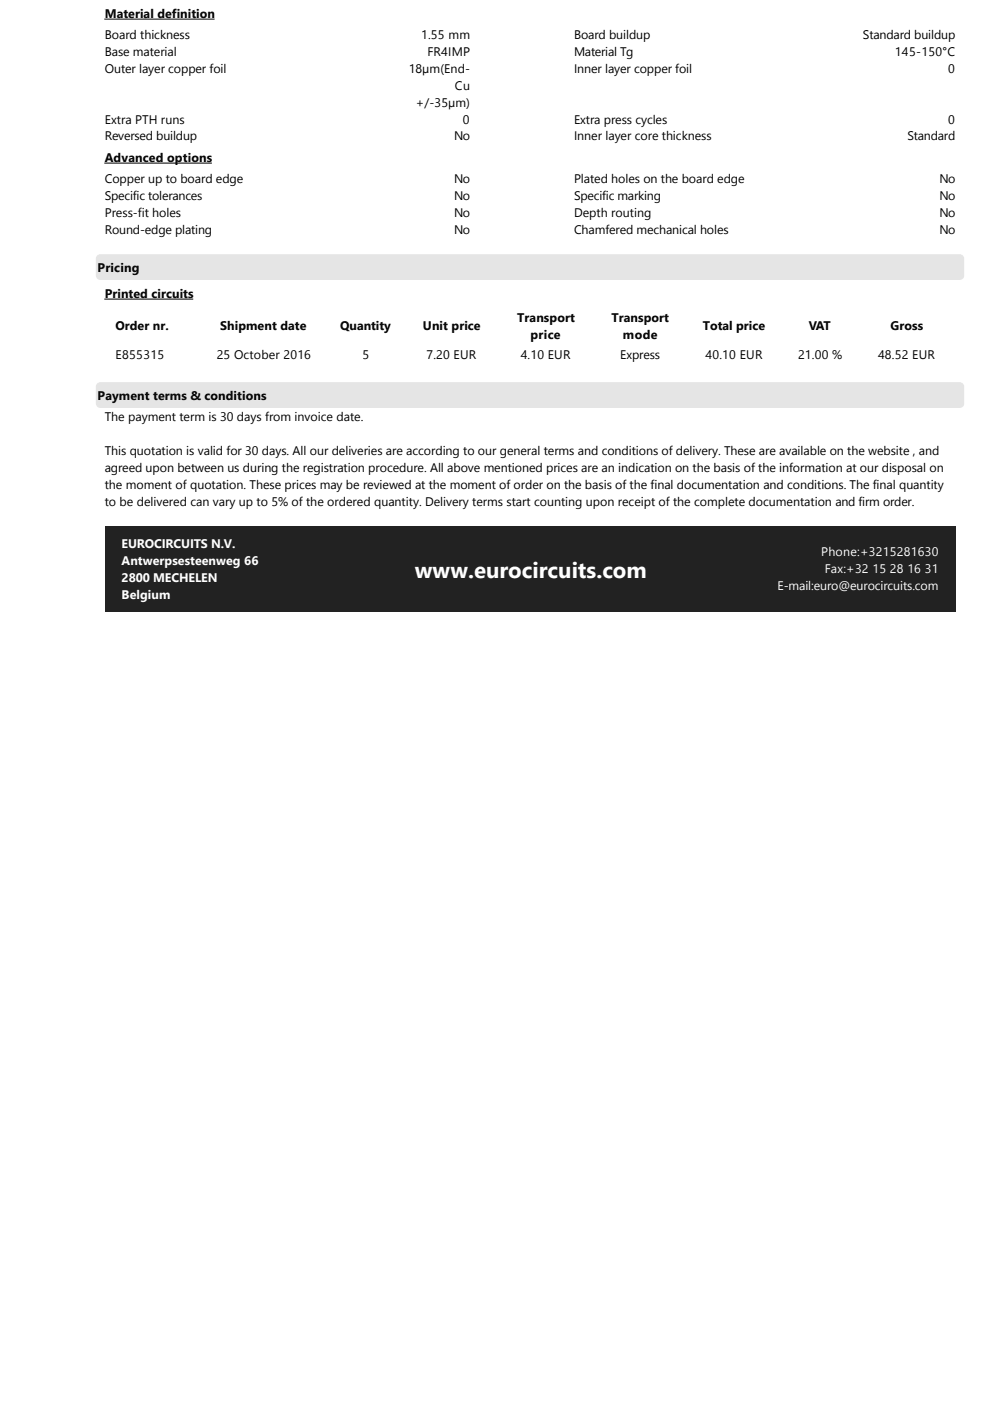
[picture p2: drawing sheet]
<svg xmlns="http://www.w3.org/2000/svg" width="210mm" height="297mm" viewBox="0 0 210 297" stroke-linecap="round" stroke-linejoin="round" font-family="sans-serif">
<defs><g id="words">
<text font-size="4.7" fill="#fff" x="88" y="122.5">www.eurocircuits.com</text>
<g font-size="2.6">
<text x="22.2" y="3.8">Material definition</text>
<text x="22.2" y="8.3">Board thickness</text>
<text x="22.2" y="11.9">Base material</text>
<text x="89.3" y="8.3">1.55 mm</text>
<text x="90.6" y="11.9">FR4IMP</text>
<text x="121.7" y="8.3">Board buildup</text>
<text x="121.7" y="11.9">Material Tg</text>
<text x="183" y="8.3">Standard buildup</text>
<text x="189.7" y="11.9">145‐150°C</text>
<text x="22.2" y="15.5">Outer layer copper foil</text>
<text x="86.7" y="15.5">18µm﴾End‐</text>
<text x="121.7" y="15.5">Inner layer copper foil</text>
<text x="201" y="15.5">0</text>
<text x="88.2" y="22.6">+/‐35µm﴿</text>
<text x="96.5" y="19">Cu</text>
<text x="22.2" y="26.2">Extra PTH runs</text>
<text x="22.2" y="29.8">Reversed buildup</text>
<text x="96.3" y="29.8">No</text>
<text x="98.2" y="26.2">0</text>
<text x="121.7" y="26.2">Extra press cycles</text>
<text x="121.7" y="29.8">Inner layer core thickness</text>
<text x="192.4" y="29.8">Standard</text>
<text x="201" y="26.2">0</text>
<text x="22.2" y="34.3">Advanced options</text>
<text x="22.2" y="38.8">Copper up to board edge</text>
<text x="96.3" y="38.8">No</text>
<text x="121.7" y="38.8">Plated holes on the board edge</text>
<text x="199.2" y="38.8">No</text>
<text x="22.2" y="42.4">Specific tolerances</text>
<text x="22.2" y="46">Press‐fit holes</text>
<text x="96.3" y="42.4">No</text>
<text x="96.3" y="46">No</text>
<text x="121.7" y="42.4">Specific marking</text>
<text x="121.7" y="46">Depth routing</text>
<text x="199.2" y="42.4">No</text>
<text x="199.2" y="46">No</text>
<text x="22.2" y="49.6">Round‐edge plating</text>
<text x="96.3" y="49.6">No</text>
<text x="121.7" y="49.6">Chamfered mechanical holes</text>
<text x="199.2" y="49.6">No</text>
<text x="20.7" y="57.7">Pricing</text>
<text x="22.2" y="63.1">Printed circuits</text>
<text x="24.5" y="69.9">Order nr.</text>
<text x="46.7" y="69.9">Shipment date</text>
<text x="72.1" y="69.9">Quantity</text>
<text x="89.7" y="69.9">Unit price</text>
<text x="109.6" y="68.2">Transport</text>
<text x="112.5" y="71.8">price</text>
<text x="129.6" y="68.2">Transport</text>
<text x="132.1" y="71.8">mode</text>
<text x="149" y="69.9">Total price</text>
<text x="171.5" y="69.9">VAT</text>
<text x="188.8" y="69.9">Gross</text>
<text x="24.5" y="76.1">E855315</text>
<text x="46" y="76.1">25 October 2016</text>
<text x="76.9" y="76.1">5</text>
<text x="90.4" y="76.1">7.20 EUR</text>
<text x="110.4" y="76.1">4.10 EUR</text>
<text x="131.5" y="76.1">Express</text>
<text x="149.6" y="76.1">40.10 EUR</text>
<text x="169.2" y="76.1">21.00 %</text>
<text x="186.2" y="76.1">48.52 EUR</text>
<text x="20.7" y="84.8">Payment terms &amp; conditions</text>
<text x="22.2" y="89.3">The payment term is 30 days from invoice date.</text>
<text x="22.2" y="96.5">This quotation is valid for 30 days. All our deliveries are according to our general terms and conditions of delivery. These are available on the website , and</text>
<text x="22.2" y="100.1">agreed upon between us during the registration procedure. All above mentioned prices are an indication on the basis of the information at our disposal on</text>
<text x="22.2" y="103.6">the moment of quotation. These prices may be reviewed at the moment of order on the basis of the final documentation and conditions. The final quantity</text>
<text x="22.2" y="107.2">to be delivered can vary up to 5% of the ordered quantity. Delivery terms start counting upon receipt of the complete documentation and firm order.</text>
</g>
<g font-size="2.6" fill="#fff">
<text x="25.8" y="116.3">EUROCIRCUITS N.V.</text>
<text x="25.8" y="119.9">Antwerpsesteenweg 66</text>
<text x="174.1" y="118">Phone:+3215281630</text>
<text x="25.8" y="123.4">2800 MECHELEN</text>
<text x="164.9" y="125.1">E‐mail:euro@eurocircuits.com</text>
<text x="174.9" y="121.5">Fax:+32 15 28 16 31</text>
<text x="25.8" y="127">Belgium</text>
</g>
</g></defs>
<g fill="#e5e5e5">
<path d="M20.6 54.2l.7-.3h182.2a.94 .94 0 0 1 .9 .9v3.6a.94 .94 0 0 1-.9 1h-182.2a.94 .94 0 0 1-1-1v-3.6z" fill-rule="evenodd"/>
<path d="M20.6 81.3l.7-.3h182.2a.94 .94 0 0 1 .9 1v3.6a.94 .94 0 0 1-.9 .9h-182.2a.94 .94 0 0 1-1-.9v-3.6z" fill-rule="evenodd"/>
</g>
<path d="M22.2 111.6h180.4v18.1h-180.4z" fill-rule="evenodd" fill="#222"/>
<path d="M22.2 4.1h23.2M22.2 34.6h22.6M22.2 63.4h18.7" fill="none" stroke="#000" stroke-width=".21"/>
<use href="#words"/>
</svg>
